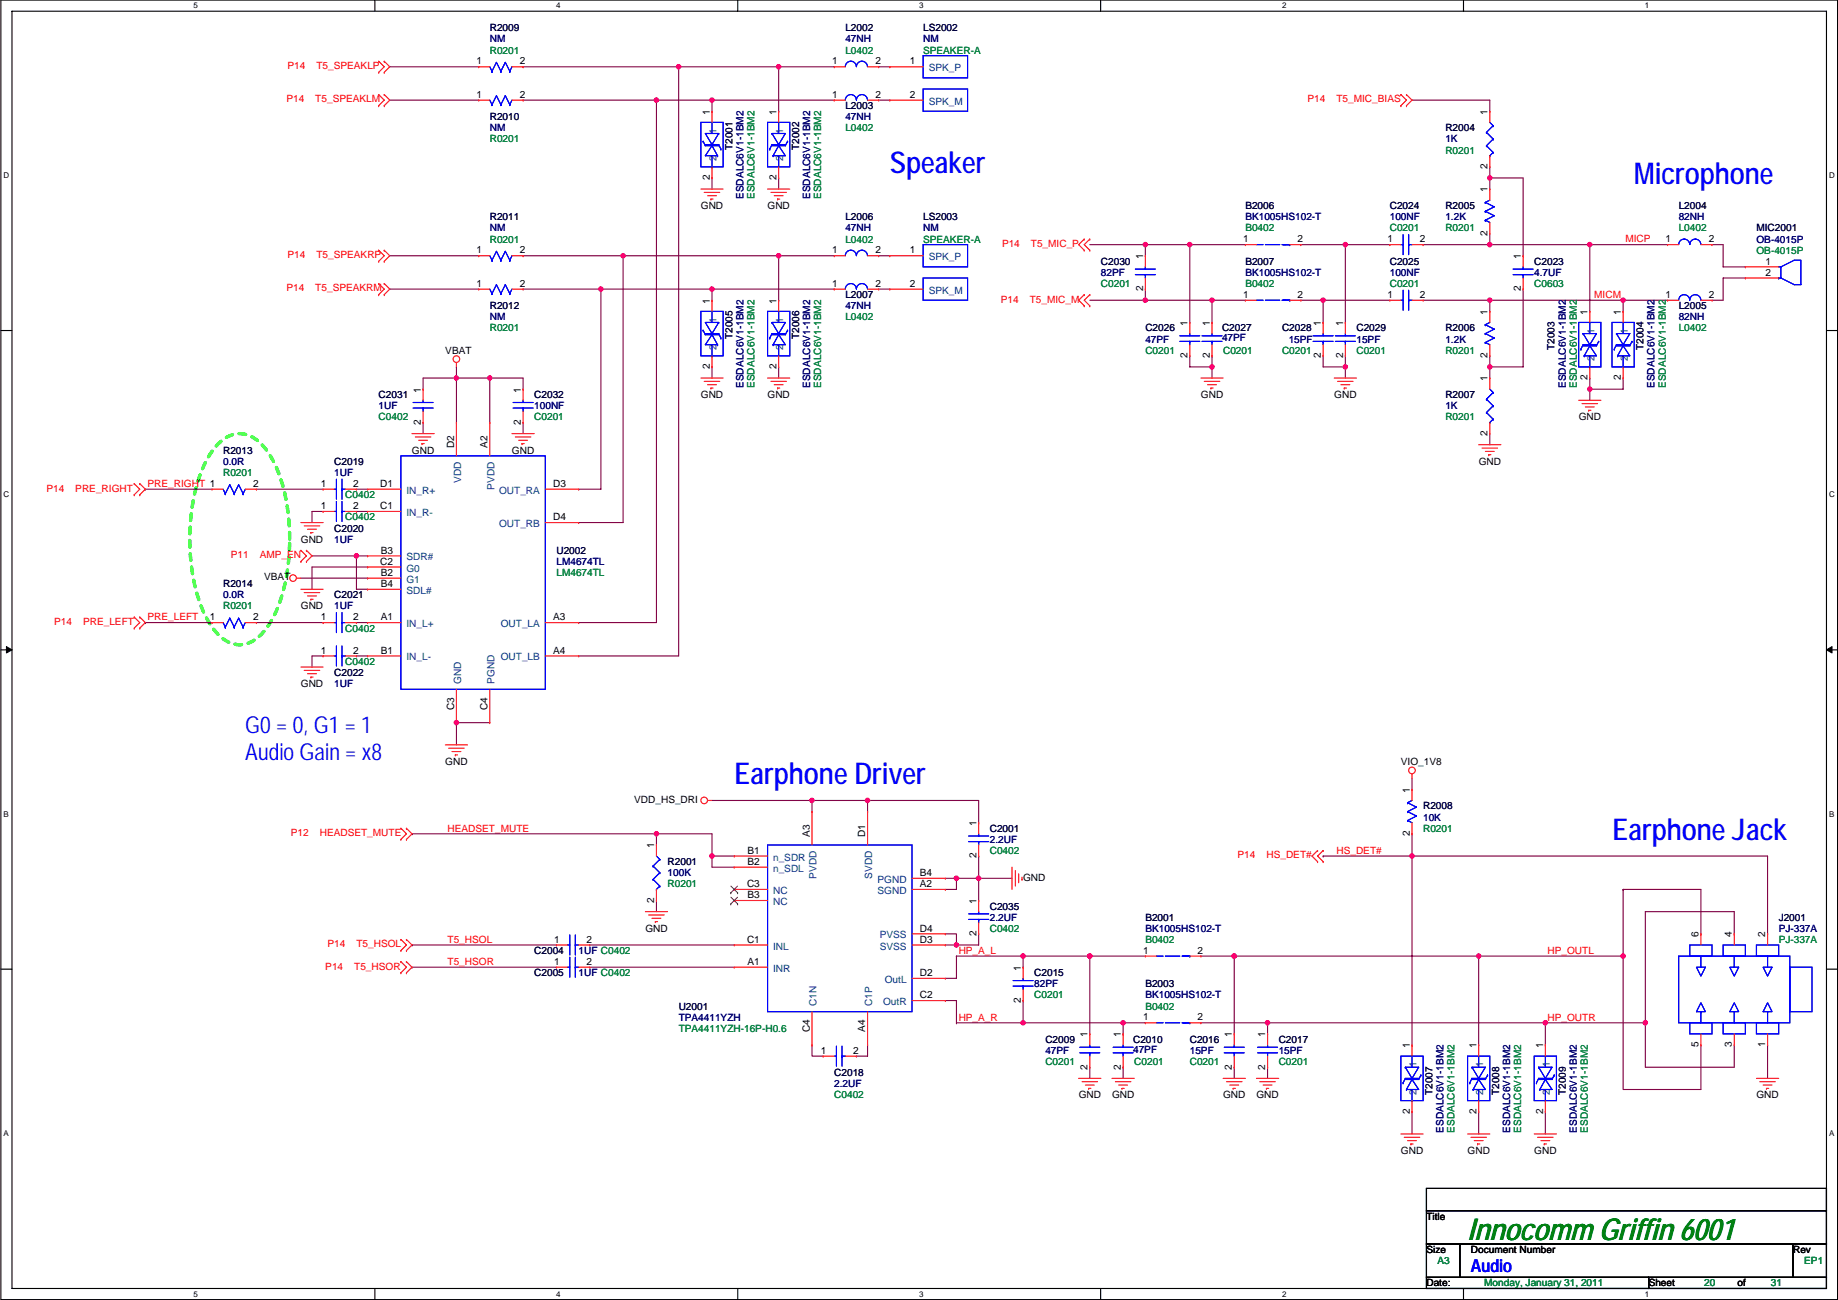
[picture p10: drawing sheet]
<svg xmlns="http://www.w3.org/2000/svg" width="420mm" height="297mm" viewBox="0 0 420 297" stroke-linecap="round" stroke-linejoin="round" font-family="sans-serif">
<defs><g id="words">
<g font-size="6.9" fill="#00f">
<text x="203.4" y="39.4">Speaker</text>
<text x="373.6" y="42">Microphone</text>
<text x="167.8" y="179.1">Earphone Driver</text>
<text x="368.5" y="191.8">Earphone Jack</text>
</g>
<text font-size="6.9" fill="#008000" x="335.5" y="283.3">Innocomm Griffin 6001</text>
<g font-size="5.3" fill="#00f">
<text x="56.1" y="167.5">G0 = 0, G1 = 1</text>
<text x="56.1" y="173.7">Audio Gain = x8</text>
</g>
<text font-size="4.1" fill="#00f" x="336.2" y="290.5">Audio</text>
<g font-size="2.3" fill="#000040">
<text x="112" y="7.2">R2009</text>
<text x="193.2" y="7.2">L2002</text>
<text x="211" y="7.2">LS2002</text>
<text x="112" y="27.5">R2010</text>
<text x="193.2" y="24.9">L2003</text>
<text x="167.4" y="34.3" transform="rotate(-90 167.4 34.3)">T2001</text>
<text x="182.7" y="34.3" transform="rotate(-90 182.7 34.3)">T2002</text>
<text x="330.4" y="30">R2004</text>
<text x="284.7" y="47.8">B2006</text>
<text x="317.7" y="47.8">C2024</text>
<text x="330.4" y="47.8">R2005</text>
<text x="383.7" y="47.8">L2004</text>
<text x="112" y="50.3">R2011</text>
<text x="193.2" y="50.3">L2006</text>
<text x="211" y="50.3">LS2003</text>
<text x="401.5" y="52.9">MIC2001</text>
<text x="251.7" y="60.5">C2030</text>
<text x="284.7" y="60.5">B2007</text>
<text x="317.7" y="60.5">C2025</text>
<text x="350.7" y="60.5">C2023</text>
<text x="112" y="70.7">R2012</text>
<text x="193.2" y="68.1">L2007</text>
<text x="383.7" y="70.7">L2005</text>
<text x="167.4" y="77.5" transform="rotate(-90 167.4 77.5)">T2005</text>
<text x="182.7" y="77.5" transform="rotate(-90 182.7 77.5)">T2006</text>
<text x="261.8" y="75.7">C2026</text>
<text x="279.3" y="75.7">C2027</text>
<text x="293.1" y="75.7">C2028</text>
<text x="310.1" y="75.7">C2029</text>
<text x="330.4" y="75.7">R2006</text>
<text x="355.4" y="80" transform="rotate(-90 355.4 80)">T2003</text>
<text x="375.7" y="80" transform="rotate(-90 375.7 80)">T2004</text>
<text x="86.6" y="91">C2031</text>
<text x="122.1" y="91">C2032</text>
<text x="330.4" y="91">R2007</text>
<text x="51" y="103.7">R2013</text>
<text x="76.4" y="106.2">C2019</text>
<text x="76.4" y="121.5">C2020</text>
<text x="127.2" y="126.5">U2002</text>
<text x="51" y="134.2">R2014</text>
<text x="76.4" y="136.7">C2021</text>
<text x="76.4" y="154.5">C2022</text>
<text x="325.3" y="185">R2008</text>
<text x="226.3" y="190">C2001</text>
<text x="152.6" y="197.7">R2001</text>
<text x="226.3" y="207.8">C2035</text>
<text x="261.8" y="210.4">B2001</text>
<text x="406.6" y="210.4">J2001</text>
<text x="122.1" y="218">C2004</text>
<text x="122.1" y="223.1">C2005</text>
<text x="236.4" y="223.1">C2015</text>
<text x="261.8" y="225.6">B2003</text>
<text x="155.1" y="230.7">U2001</text>
<text x="239" y="238.3">C2009</text>
<text x="259" y="238.3">C2010</text>
<text x="272" y="238.3">C2016</text>
<text x="292.3" y="238.3">C2017</text>
<text x="190.7" y="245.9">C2018</text>
<text x="327.4" y="250.2" transform="rotate(-90 327.4 250.2)">T2007</text>
<text x="342.7" y="250.2" transform="rotate(-90 342.7 250.2)">T2008</text>
<text x="357.9" y="250.2" transform="rotate(-90 357.9 250.2)">T2009</text>
</g>
<g font-size="2.3" fill="#000080">
<text x="112" y="9.7">NM</text>
<text x="193.2" y="9.7">47NH</text>
<text x="211" y="9.7">NM</text>
<text x="193.2" y="27.5">47NH</text>
<text x="112" y="30">NM</text>
<text x="330.4" y="32.6">1K</text>
<text x="170" y="45.5" transform="rotate(-90 170 45.5)">ESDALC6V1-1BM2</text>
<text x="185.2" y="45.5" transform="rotate(-90 185.2 45.5)">ESDALC6V1-1BM2</text>
<text x="112" y="52.9">NM</text>
<text x="193.2" y="52.9">47NH</text>
<text x="211" y="52.9">NM</text>
<text x="284.7" y="50.3">BK1005HS102-T</text>
<text x="317.7" y="50.3">100NF</text>
<text x="330.4" y="50.3">1.2K</text>
<text x="383.7" y="50.3">82NH</text>
<text x="401.5" y="55.4">OB-4015P</text>
<text x="251.7" y="63">82PF</text>
<text x="284.7" y="63">BK1005HS102-T</text>
<text x="317.7" y="63">100NF</text>
<text x="350.7" y="63">4.7UF</text>
<text x="193.2" y="70.7">47NH</text>
<text x="112" y="73.2">NM</text>
<text x="383.7" y="73.2">82NH</text>
<text x="261.8" y="78.3">47PF</text>
<text x="279.3" y="78">47PF</text>
<text x="294.6" y="78.3">15PF</text>
<text x="310.1" y="78.3">15PF</text>
<text x="330.4" y="78.3">1.2K</text>
<text x="170" y="88.7" transform="rotate(-90 170 88.7)">ESDALC6V1-1BM2</text>
<text x="185.2" y="88.7" transform="rotate(-90 185.2 88.7)">ESDALC6V1-1BM2</text>
<text x="357.9" y="88.7" transform="rotate(-90 357.9 88.7)">ESDALC6V1-1BM2</text>
<text x="378.2" y="88.7" transform="rotate(-90 378.2 88.7)">ESDALC6V1-1BM2</text>
<text x="86.6" y="93.5">1UF</text>
<text x="122.1" y="93.5">100NF</text>
<text x="330.4" y="93.5">1K</text>
<text x="51" y="106.2">0.0R</text>
<text x="76.4" y="108.8">1UF</text>
<text x="76.4" y="124">1UF</text>
<text x="127.2" y="129.1">LM4674TL</text>
<text x="51" y="136.7">0.0R</text>
<text x="76.4" y="139.2">1UF</text>
<text x="76.4" y="157">1UF</text>
<text x="325.3" y="187.5">10K</text>
<text x="226.3" y="192.6">2.2UF</text>
<text x="152.6" y="200.2">100K</text>
<text x="226.3" y="210.4">2.2UF</text>
<text x="261.8" y="212.9">BK1005HS102-T</text>
<text x="406.6" y="212.9">PJ-337A</text>
<text x="132.3" y="218">1UF C0402</text>
<text x="132.3" y="223.1">1UF C0402</text>
<text x="236.4" y="225.6">82PF</text>
<text x="155.1" y="233.2">TPA4411YZH</text>
<text x="261.8" y="228.1">BK1005HS102-T</text>
<text x="239" y="240.8">47PF</text>
<text x="259" y="240.6">47PF</text>
<text x="272" y="240.8">15PF</text>
<text x="292.3" y="240.8">15PF</text>
<text x="190.7" y="248.5">2.2UF</text>
<text x="330" y="258.8" transform="rotate(-90 330 258.8)">ESDALC6V1-1BM2</text>
<text x="345.2" y="258.8" transform="rotate(-90 345.2 258.8)">ESDALC6V1-1BM2</text>
<text x="360.5" y="258.8" transform="rotate(-90 360.5 258.8)">ESDALC6V1-1BM2</text>
</g>
<g font-size="2.3" fill="#f00">
<text x="65.7" y="15.8">P14</text>
<text x="72.3" y="15.8">T5_SPEAKLP</text>
<text x="65.5" y="23.4">P14</text>
<text x="72.1" y="23.4">T5_SPEAKLM</text>
<text x="298.9" y="23.4">P14</text>
<text x="305.5" y="23.4">T5_MIC_BIAS</text>
<text x="65.7" y="59">P14</text>
<text x="72.3" y="59">T5_SPEAKRP</text>
<text x="229.1" y="56.4">P14</text>
<text x="235.7" y="56.4">T5_MIC_P</text>
<text x="371.5" y="55.4">MICP</text>
<text x="65.5" y="66.6">P14</text>
<text x="72.1" y="66.6">T5_SPEAKRM</text>
<text x="228.8" y="69.1">P14</text>
<text x="235.4" y="69.1">T5_MIC_M</text>
<text x="364.4" y="68.1">MICM</text>
<text x="10.6" y="112.3">P14</text>
<text x="17.2" y="112.3">PRE_RIGHT</text>
<text x="33.7" y="111.3">PRE_RIGHT 1</text>
<text x="52.8" y="127.6">P11</text>
<text x="59.4" y="127.6">AMP_EN</text>
<text x="12.4" y="142.8">P14</text>
<text x="19" y="142.8">PRE_LEFT</text>
<text x="33.7" y="141.8">PRE_LEFT</text>
<text x="66.5" y="191.1">P12</text>
<text x="73.1" y="191.1">HEADSET_MUTE</text>
<text x="102.3" y="190">HEADSET_MUTE</text>
<text x="282.9" y="196.1">P14</text>
<text x="289.5" y="196.1">HS_DET#</text>
<text x="305.5" y="195.1">HS_DET#</text>
<text x="102.3" y="215.4">T5_HSOL</text>
<text x="74.4" y="221.5">P14</text>
<text x="74.9" y="216.5">P14</text>
<text x="81" y="221.5">T5_HSOR</text>
<text x="81.5" y="216.5">T5_HSOL</text>
<text x="102.3" y="220.5">T5_HSOR</text>
<text x="219.1" y="218">HP_A_L</text>
<text x="353.8" y="218">HP_OUTL</text>
<text x="219.1" y="233.2">HP_A_R</text>
<text x="353.8" y="233.2">HP_OUTR</text>
</g>
<g font-size="2.3">
<text x="108.9" y="14.7">1</text>
<text x="118.8" y="14.7">2</text>
<text x="190.2" y="14.7">1</text>
<text x="200.1" y="14.7">2</text>
<text x="208" y="14.7">1</text>
<text x="108.9" y="22.4">1</text>
<text x="118.8" y="22.4">2</text>
<text x="190.2" y="22.4">1</text>
<text x="200.1" y="22.4">2</text>
<text x="208" y="22.4">2</text>
<text x="162.2" y="26.2" transform="rotate(-90 162.2 26.2)">1</text>
<text x="177.5" y="26.2" transform="rotate(-90 177.5 26.2)">1</text>
<text x="340" y="26.2" transform="rotate(-90 340 26.2)">1</text>
<text x="162.2" y="41.2" transform="rotate(-90 162.2 41.2)">2</text>
<text x="177.5" y="41.2" transform="rotate(-90 177.5 41.2)">2</text>
<text x="340" y="38.7" transform="rotate(-90 340 38.7)">2</text>
<text x="160.2" y="47.8">GND</text>
<text x="175.5" y="47.8">GND</text>
<text x="340" y="44" transform="rotate(-90 340 44)">1</text>
<text x="340" y="53.9" transform="rotate(-90 340 53.9)">2</text>
<text x="108.9" y="57.9">1</text>
<text x="118.8" y="57.9">2</text>
<text x="190.2" y="57.9">1</text>
<text x="200.1" y="57.9">2</text>
<text x="208" y="57.9">1</text>
<text x="261.3" y="59.2" transform="rotate(-90 261.3 59.2)">1</text>
<text x="284.2" y="55.4">1</text>
<text x="296.6" y="55.4">2</text>
<text x="317.2" y="55.4">1</text>
<text x="324.6" y="55.4">2</text>
<text x="347.7" y="59.2" transform="rotate(-90 347.7 59.2)">1</text>
<text x="380.7" y="55.4">1</text>
<text x="390.6" y="55.4">2</text>
<text x="108.9" y="65.5">1</text>
<text x="118.8" y="65.5">2</text>
<text x="190.2" y="65.5">1</text>
<text x="200.1" y="65.5">2</text>
<text x="208" y="65.5">2</text>
<text x="403.6" y="60.5">1</text>
<text x="403.6" y="63">2</text>
<text x="162.2" y="69.4" transform="rotate(-90 162.2 69.4)">1</text>
<text x="177.5" y="69.4" transform="rotate(-90 177.5 69.4)">1</text>
<text x="261.3" y="66.6" transform="rotate(-90 261.3 66.6)">2</text>
<text x="284.2" y="68.1">1</text>
<text x="296.6" y="68.1">2</text>
<text x="317.2" y="68.1">1</text>
<text x="324.6" y="68.1">2</text>
<text x="340" y="71.9" transform="rotate(-90 340 71.9)">1</text>
<text x="347.7" y="66.6" transform="rotate(-90 347.7 66.6)">2</text>
<text x="362.9" y="71.9" transform="rotate(-90 362.9 71.9)">1</text>
<text x="370.5" y="71.9" transform="rotate(-90 370.5 71.9)">1</text>
<text x="380.7" y="68.1">1</text>
<text x="390.6" y="68.1">2</text>
<text x="271.5" y="74.4" transform="rotate(-90 271.5 74.4)">1</text>
<text x="276.5" y="74.4" transform="rotate(-90 276.5 74.4)">1</text>
<text x="301.9" y="74.4" transform="rotate(-90 301.9 74.4)">1</text>
<text x="307" y="74.4" transform="rotate(-90 307 74.4)">1</text>
<text x="101.8" y="80.8">VBAT</text>
<text x="271.5" y="81.8" transform="rotate(-90 271.5 81.8)">2</text>
<text x="276.5" y="81.8" transform="rotate(-90 276.5 81.8)">2</text>
<text x="301.9" y="81.8" transform="rotate(-90 301.9 81.8)">2</text>
<text x="307" y="81.8" transform="rotate(-90 307 81.8)">2</text>
<text x="340" y="81.8" transform="rotate(-90 340 81.8)">2</text>
<text x="96.2" y="89.7" transform="rotate(-90 96.2 89.7)">1</text>
<text x="119.1" y="89.7" transform="rotate(-90 119.1 89.7)">1</text>
<text x="162.2" y="84.4" transform="rotate(-90 162.2 84.4)">2</text>
<text x="177.5" y="84.4" transform="rotate(-90 177.5 84.4)">2</text>
<text x="340" y="87.1" transform="rotate(-90 340 87.1)">1</text>
<text x="362.9" y="86.9" transform="rotate(-90 362.9 86.9)">2</text>
<text x="370.5" y="86.9" transform="rotate(-90 370.5 86.9)">2</text>
<text x="160.2" y="91">GND</text>
<text x="175.5" y="91">GND</text>
<text x="274.5" y="91">GND</text>
<text x="305" y="91">GND</text>
<text x="96.2" y="97.1" transform="rotate(-90 96.2 97.1)">2</text>
<text x="119.1" y="97.1" transform="rotate(-90 119.1 97.1)">2</text>
<text x="340" y="99.6" transform="rotate(-90 340 99.6)">2</text>
<text x="360.9" y="96.1">GND</text>
<text x="94.2" y="103.7">GND</text>
<text x="103.8" y="102.4" transform="rotate(-90 103.8 102.4)">D2</text>
<text x="111.4" y="102.4" transform="rotate(-90 111.4 102.4)">A2</text>
<text x="117" y="103.7">GND</text>
<text x="338" y="106.2">GND</text>
<text x="57.9" y="111.3">2</text>
<text x="73.4" y="111.3">1</text>
<text x="80.7" y="111.3">2</text>
<text x="86.9" y="111.3">D1</text>
<text x="126.4" y="111.3">D3</text>
<text x="73.4" y="116.3">1</text>
<text x="80.7" y="116.3">2</text>
<text x="86.9" y="116.3">C1</text>
<text x="126.4" y="118.9">D4</text>
<text x="68.8" y="124">GND</text>
<text x="86.9" y="129">C2</text>
<text x="87.1" y="126.5">B3</text>
<text x="87.1" y="131.6">B2</text>
<text x="60.4" y="132.6">VBAT</text>
<text x="87.1" y="134.1">B4</text>
<text x="48" y="141.7">1</text>
<text x="57.9" y="141.7">2</text>
<text x="68.8" y="139.2">GND</text>
<text x="73.4" y="141.7">1</text>
<text x="80.7" y="141.7">2</text>
<text x="87.1" y="141.7">A1</text>
<text x="126.4" y="141.7">A3</text>
<text x="73.4" y="149.4">1</text>
<text x="80.7" y="149.4">2</text>
<text x="87.1" y="149.4">B1</text>
<text x="126.4" y="149.4">A4</text>
<text x="68.8" y="157">GND</text>
<text x="103.8" y="162.2" transform="rotate(-90 103.8 162.2)">C3</text>
<text x="111.4" y="162.2" transform="rotate(-90 111.4 162.2)">C4</text>
<text x="101.8" y="174.8">GND</text>
<text x="320.2" y="174.8">VIO_1V8</text>
<text x="145" y="183.4">VDD_HS_DRI</text>
<text x="322.3" y="181.1" transform="rotate(-90 322.3 181.1)">1</text>
<text x="185.1" y="191.3" transform="rotate(-90 185.1 191.3)">A3</text>
<text x="197.8" y="191.3" transform="rotate(-90 197.8 191.3)">D1</text>
<text x="223.2" y="188.7" transform="rotate(-90 223.2 188.7)">1</text>
<text x="322.3" y="191.1" transform="rotate(-90 322.3 191.1)">2</text>
<text x="149.5" y="193.8" transform="rotate(-90 149.5 193.8)">1</text>
<text x="170.9" y="195.1">B1</text>
<text x="170.9" y="197.6">B2</text>
<text x="223.2" y="196.1" transform="rotate(-90 223.2 196.1)">2</text>
<text x="170.8" y="202.7">C3</text>
<text x="210.3" y="200.2">B4</text>
<text x="210.3" y="202.7">A2</text>
<text x="233.9" y="201.2">GND</text>
<text x="149.5" y="206.3" transform="rotate(-90 149.5 206.3)">2</text>
<text x="170.9" y="205.2">B3</text>
<text x="223.2" y="206.5" transform="rotate(-90 223.2 206.5)">1</text>
<text x="126.7" y="215.4">1</text>
<text x="134.1" y="215.4">2</text>
<text x="147.5" y="212.9">GND</text>
<text x="170.8" y="215.4">C1</text>
<text x="210.3" y="215.4">D3</text>
<text x="210.3" y="212.9">D4</text>
<text x="223.2" y="213.9" transform="rotate(-90 223.2 213.9)">2</text>
<text x="388.3" y="214.1" transform="rotate(-90 388.3 214.1)">6</text>
<text x="395.9" y="214.1" transform="rotate(-90 395.9 214.1)">4</text>
<text x="403.5" y="214.1" transform="rotate(-90 403.5 214.1)">2</text>
<text x="126.7" y="220.5">1</text>
<text x="134.1" y="220.5">2</text>
<text x="170.9" y="220.5">A1</text>
<text x="233.4" y="221.8" transform="rotate(-90 233.4 221.8)">1</text>
<text x="261.3" y="217.9">1</text>
<text x="273.8" y="217.9">2</text>
<text x="210.3" y="223">D2</text>
<text x="210.3" y="228.1">C2</text>
<text x="233.4" y="229.2" transform="rotate(-90 233.4 229.2)">2</text>
<text x="261.3" y="233.2">1</text>
<text x="273.8" y="233.2">2</text>
<text x="185.1" y="235.9" transform="rotate(-90 185.1 235.9)">C4</text>
<text x="197.8" y="235.8" transform="rotate(-90 197.8 235.8)">A4</text>
<text x="248.6" y="237" transform="rotate(-90 248.6 237)">1</text>
<text x="256.2" y="237" transform="rotate(-90 256.2 237)">1</text>
<text x="281.6" y="237" transform="rotate(-90 281.6 237)">1</text>
<text x="289.2" y="237" transform="rotate(-90 289.2 237)">1</text>
<text x="322.3" y="239.5" transform="rotate(-90 322.3 239.5)">1</text>
<text x="337.5" y="239.5" transform="rotate(-90 337.5 239.5)">1</text>
<text x="352.7" y="239.5" transform="rotate(-90 352.7 239.5)">1</text>
<text x="388.3" y="239.3" transform="rotate(-90 388.3 239.3)">5</text>
<text x="395.9" y="239.3" transform="rotate(-90 395.9 239.3)">3</text>
<text x="403.5" y="239.3" transform="rotate(-90 403.5 239.3)">1</text>
<text x="187.7" y="240.8">1</text>
<text x="195" y="240.8">2</text>
<text x="248.6" y="244.4" transform="rotate(-90 248.6 244.4)">2</text>
<text x="256.2" y="244.4" transform="rotate(-90 256.2 244.4)">2</text>
<text x="281.6" y="244.4" transform="rotate(-90 281.6 244.4)">2</text>
<text x="289.2" y="244.4" transform="rotate(-90 289.2 244.4)">2</text>
<text x="246.6" y="251">GND</text>
<text x="254.2" y="251">GND</text>
<text x="279.6" y="251">GND</text>
<text x="287.2" y="251">GND</text>
<text x="401.5" y="251">GND</text>
<text x="322.3" y="254.6" transform="rotate(-90 322.3 254.6)">2</text>
<text x="337.5" y="254.6" transform="rotate(-90 337.5 254.6)">2</text>
<text x="352.7" y="254.6" transform="rotate(-90 352.7 254.6)">2</text>
<text x="320.2" y="263.7">GND</text>
<text x="335.5" y="263.7">GND</text>
<text x="350.7" y="263.7">GND</text>
<text x="326.1" y="278.7">Title</text>
<text x="326.1" y="286.3">Size</text>
<text x="336.2" y="286.3">Document Number</text>
<text x="409.9" y="286.3">Rev</text>
<text x="326.1" y="293.9">Date:</text>
<text x="376.9" y="293.9">Sheet</text>
<text x="397.2" y="293.9">of</text>
</g>
<g font-size="2.3" fill="#008040">
<text x="112" y="12.2">R0201</text>
<text x="193.2" y="12.2">L0402</text>
<text x="211" y="12.2">SPEAKER-A</text>
<text x="112" y="32.6">R0201</text>
<text x="193.2" y="30">L0402</text>
<text x="330.4" y="35.1">R0201</text>
<text x="172.5" y="45.5" transform="rotate(-90 172.5 45.5)">ESDALC6V1-1BM2</text>
<text x="187.7" y="45.5" transform="rotate(-90 187.7 45.5)">ESDALC6V1-1BM2</text>
<text x="284.7" y="52.9">B0402</text>
<text x="317.7" y="52.9">C0201</text>
<text x="330.4" y="52.9">R0201</text>
<text x="383.7" y="52.9">L0402</text>
<text x="112" y="55.4">R0201</text>
<text x="193.2" y="55.4">L0402</text>
<text x="211" y="55.4">SPEAKER-A</text>
<text x="401.5" y="58">OB-4015P</text>
<text x="251.7" y="65.6">C0201</text>
<text x="284.7" y="65.6">B0402</text>
<text x="317.7" y="65.6">C0201</text>
<text x="350.7" y="65.6">C0603</text>
<text x="112" y="75.7">R0201</text>
<text x="193.2" y="73.2">L0402</text>
<text x="383.7" y="75.7">L0402</text>
<text x="261.8" y="80.8">C0201</text>
<text x="279.6" y="80.8">C0201</text>
<text x="293.1" y="80.8">C0201</text>
<text x="310.1" y="80.8">C0201</text>
<text x="330.4" y="80.8">R0201</text>
<text x="172.5" y="88.7" transform="rotate(-90 172.5 88.7)">ESDALC6V1-1BM2</text>
<text x="187.7" y="88.7" transform="rotate(-90 187.7 88.7)">ESDALC6V1-1BM2</text>
<text x="360.5" y="88.7" transform="rotate(-90 360.5 88.7)">ESDALC6V1-1BM2</text>
<text x="380.8" y="88.7" transform="rotate(-90 380.8 88.7)">ESDALC6V1-1BM2</text>
<text x="86.6" y="96.1">C0402</text>
<text x="122.1" y="96.1">C0201</text>
<text x="330.4" y="96.1">R0201</text>
<text x="51" y="108.8">R0201</text>
<text x="78.9" y="113.8">C0402</text>
<text x="78.9" y="118.9">C0402</text>
<text x="127.2" y="131.6">LM4674TL</text>
<text x="51" y="139.2">R0201</text>
<text x="78.9" y="144.3">C0402</text>
<text x="78.9" y="151.9">C0402</text>
<text x="325.3" y="190">R0201</text>
<text x="226.3" y="195.1">C0402</text>
<text x="152.6" y="202.7">R0201</text>
<text x="226.3" y="212.9">C0402</text>
<text x="261.8" y="215.4">B0402</text>
<text x="406.6" y="215.4">PJ-337A</text>
<text x="236.4" y="228.1">C0201</text>
<text x="261.8" y="230.7">B0402</text>
<text x="155.1" y="235.8">TPA4411YZH-16P-H0.6</text>
<text x="239" y="243.4">C0201</text>
<text x="259.3" y="243.4">C0201</text>
<text x="272" y="243.4">C0201</text>
<text x="292.3" y="243.4">C0201</text>
<text x="190.7" y="251">C0402</text>
<text x="332.5" y="258.8" transform="rotate(-90 332.5 258.8)">ESDALC6V1-1BM2</text>
<text x="347.8" y="258.8" transform="rotate(-90 347.8 258.8)">ESDALC6V1-1BM2</text>
<text x="363" y="258.8" transform="rotate(-90 363 258.8)">ESDALC6V1-1BM2</text>
<text x="328.6" y="288.8">A3</text>
<text x="339.3" y="293.9">Monday, January 31, 2011</text>
<text x="389.6" y="293.9">20</text>
<text x="404.8" y="293.9">31</text>
<text x="412.4" y="288.8">EP1</text>
</g>
<g font-size="2.3" fill="#004080">
<text x="212.3" y="16.3">SPK_P</text>
<text x="212.3" y="23.9">SPK_M</text>
<text x="163.8" y="30.5" transform="rotate(-90 163.8 30.5)">1</text>
<text x="179.1" y="30.5" transform="rotate(-90 179.1 30.5)">1</text>
<text x="163.8" y="36.9" transform="rotate(-90 163.8 36.9)">2</text>
<text x="179.1" y="36.9" transform="rotate(-90 179.1 36.9)">2</text>
<text x="212.3" y="59.5">SPK_P</text>
<text x="212.3" y="67.1">SPK_M</text>
<text x="163.8" y="73.7" transform="rotate(-90 163.8 73.7)">1</text>
<text x="179.1" y="73.7" transform="rotate(-90 179.1 73.7)">1</text>
<text x="364.5" y="76.2" transform="rotate(-90 364.5 76.2)">1</text>
<text x="372.1" y="76.2" transform="rotate(-90 372.1 76.2)">1</text>
<text x="163.8" y="80" transform="rotate(-90 163.8 80)">2</text>
<text x="179.1" y="80" transform="rotate(-90 179.1 80)">2</text>
<text x="364.5" y="82.6" transform="rotate(-90 364.5 82.6)">2</text>
<text x="372.1" y="82.6" transform="rotate(-90 372.1 82.6)">2</text>
<text x="92.9" y="112.8">IN_R+</text>
<text x="105.4" y="110.3" transform="rotate(-90 105.4 110.3)">VDD</text>
<text x="113" y="111.9" transform="rotate(-90 113 111.9)">PVDD</text>
<text x="114.1" y="112.8">OUT_RA</text>
<text x="92.9" y="117.9">IN_R-</text>
<text x="114.1" y="120.4">OUT_RB</text>
<text x="92.9" y="128.1">SDR#</text>
<text x="92.9" y="130.6">G0</text>
<text x="92.9" y="133.1">G1</text>
<text x="92.9" y="135.7">SDL#</text>
<text x="92.9" y="143.3">IN_L+</text>
<text x="114.5" y="143.3">OUT_LA</text>
<text x="92.9" y="150.9">IN_L-</text>
<text x="114.5" y="150.9">OUT_LB</text>
<text x="105.4" y="156.2" transform="rotate(-90 105.4 156.2)">GND</text>
<text x="113" y="156.2" transform="rotate(-90 113 156.2)">PGND</text>
<text x="176.7" y="196.6">n_SDR</text>
<text x="176.7" y="199.2">n_SDL</text>
<text x="186.7" y="200.8" transform="rotate(-90 186.7 200.8)">PVDD</text>
<text x="199.4" y="200.8" transform="rotate(-90 199.4 200.8)">SVDD</text>
<text x="200.6" y="201.7">PGND</text>
<text x="176.7" y="206.8">NC</text>
<text x="176.7" y="204.3">NC</text>
<text x="200.6" y="204.3">SGND</text>
<text x="201.1" y="214.4">PVSS</text>
<text x="176.7" y="217">INL</text>
<text x="201.1" y="217">SVSS</text>
<text x="176.7" y="222">INR</text>
<text x="202.3" y="224.6">OutL</text>
<text x="186.7" y="229.9" transform="rotate(-90 186.7 229.9)">C1N</text>
<text x="199.4" y="229.9" transform="rotate(-90 199.4 229.9)">C1P</text>
<text x="201.9" y="229.7">OutR</text>
<text x="323.8" y="243.9" transform="rotate(-90 323.8 243.9)">1</text>
<text x="339.1" y="243.9" transform="rotate(-90 339.1 243.9)">1</text>
<text x="354.3" y="243.9" transform="rotate(-90 354.3 243.9)">1</text>
<text x="323.8" y="250.2" transform="rotate(-90 323.8 250.2)">2</text>
<text x="339.1" y="250.2" transform="rotate(-90 339.1 250.2)">2</text>
<text x="354.3" y="250.2" transform="rotate(-90 354.3 250.2)">2</text>
</g>
<g font-size="1.8">
<text x="44.2" y="1.9">5</text>
<text x="127.2" y="1.9">4</text>
<text x="210.1" y="1.9">3</text>
<text x="293.1" y="1.9">2</text>
<text x="376" y="1.9">1</text>
<text x=".8" y="40.7">D</text>
<text x="418.2" y="40.7">D</text>
<text x=".8" y="113.6">C</text>
<text x="418.2" y="113.6">C</text>
<text x=".8" y="186.6">B</text>
<text x="418.2" y="186.6">B</text>
<text x=".8" y="259.5">A</text>
<text x="418.2" y="259.5">A</text>
<text x="44.2" y="296.3">5</text>
<text x="127.2" y="296.3">4</text>
<text x="210.1" y="296.3">3</text>
<text x="293.1" y="296.3">2</text>
<text x="376" y="296.3">1</text>
</g>
</g></defs>
<path d="M.2 0h419.9v296.9h-419.9zM2.7 2.6h414.8v291.8h-414.8z" fill="none" stroke="#000" stroke-width=".25"/>
<g fill="#fff">
<path d="M44.2 .3h1v2h-1z"/>
<path d="M44.2 294.7h1v2h-1z"/>
</g>
<path d="M85.7 0v2.6M85.7 294.4v2.5" fill="none" stroke="#000" stroke-width=".25"/>
<g fill="#fff">
<path d="M127.2 .3h1v2h-1z"/>
<path d="M127.2 294.7h1v2h-1z"/>
</g>
<path d="M168.6 0v2.6M168.6 294.4v2.5" fill="none" stroke="#000" stroke-width=".25"/>
<g fill="#fff">
<path d="M210.1 .3h1v2h-1z"/>
<path d="M210.1 294.7h1v2h-1z"/>
</g>
<path d="M251.6 0v2.6M251.6 294.4v2.5" fill="none" stroke="#000" stroke-width=".25"/>
<g fill="#fff">
<path d="M293.1 .3h1v2h-1z"/>
<path d="M293.1 294.7h1v2h-1z"/>
</g>
<path d="M334.5 0v2.6M334.5 294.4v2.5" fill="none" stroke="#000" stroke-width=".25"/>
<g fill="#fff">
<path d="M376 .3h1v2h-1z"/>
<path d="M376 294.7h1v2h-1z"/>
<path d="M.8 39h1.3v2.1h-1.3z"/>
<path d="M418.2 39h1.2v2.1h-1.2z"/>
<path d="M.8 112h1.3v2h-1.3z"/>
<path d="M418.2 112h1.2v2h-1.2z"/>
</g>
<path d="M.2 75.5h2.5M417.5 75.5h2.6" fill="none" stroke="#000" stroke-width=".25"/>
<g fill="#fff">
<path d="M.8 185h1.2v2h-1.2z"/>
<path d="M418.2 185h1.2v2h-1.2z"/>
</g>
<path d="M.2 148.5h2.5M417.5 148.5h2.6" fill="none" stroke="#000" stroke-width=".25"/>
<path d="M1.5 147.7l1.2 .8-1.2 .7zM417.5 148.5l1.3-.8v1.5z" fill="#000" stroke="#000" stroke-width=".23"/>
<g fill="#fff">
<path d="M.8 257.9h1.2v2h-1.2z"/>
<path d="M418.2 257.9h1.2v2h-1.2z"/>
</g>
<path d="M.2 221.4h2.5M417.5 221.4h2.6M326.1 271.5h91.4v5.1h-91.4zM326.1 276.6h91.4v7.6h-91.4zM326.1 284.2h7.6v7.7h-7.6zM326.1 291.9h50.8v2.5h-50.8zM333.7 284.2h76.2v7.7h-76.2zM376.9 291.9h40.6v2.5h-40.6zM409.9 284.2h7.6v7.7h-7.6z" fill="none" stroke="#000" stroke-width=".25"/>
<path d="M49.6 101.7a6.4 6.4 0 0 1 10.3 0 25.9 25.9 0 0 1 5.5 12.6 46 46 0 0 1-2.2 25.2 13.8 13.8 0 0 1-6.2 7.4 6.3 6.3 0 0 1-7.4-2.2 26 26 0 0 1-5.4-12.6 46.1 46.1 0 0 1 2.2-25.2 18.4 18.4 0 0 1 3.2-5.2z" fill="none" stroke="#0f0" stroke-width=".76" stroke-dasharray="1.5 1.5"/>
<g fill="none" stroke="#800040" stroke-width=".25">
<path d="M89.1 15.3h20.3M119.6 15.3h35.5M155.1 15.3h22.9M155.1 15.3v134.6h-22.8M155.1 15.3h.1M178 15.3h.1M178 15.3v10.1M178 15.3h12.7M200.9 15.3h2.5M89.1 22.9h20.3M119.6 22.9h30.5M150.1 22.9h12.7"/>
<path d="M150.1 22.9v119.4h-17.8M150.1 22.9h.1M162.8 22.9h.1M162.8 22.9v2.5M162.8 22.9h27.9M200.9 22.9h2.5M322.8 22.9h17.8v2.5M340.6 38.1v2.6M89.1 58.4h20.3M119.6 58.4h22.8v61h-10.1M142.4 58.4h.1M142.4 58.4h48.3"/>
<path d="M162.8 40.7v2.5M178 40.7v2.5M178 58.4h.1M178 58.4v10.2M200.9 58.4h2.5M249.1 55.9h12.7v2.5M261.8 55.9h10.2M272 55.9h.1M272 55.9v17.8M272 55.9h12.7M297.4 55.9h10.1M307.5 55.9h10.2"/>
<path d="M307.5 55.9h.1M307.5 55.9v17.8M325.3 55.9h15.3M340.6 55.9h.1M340.6 40.7h.1M340.6 40.7h7.6v17.7M340.6 40.7v2.5M340.6 53.4v2.5M340.6 55.9h40.6M363.4 55.9v15.2M363.4 55.9h.1M391.4 55.9h2.5v5.1h5.1"/>
<path d="M89.1 66.1h20.3M119.6 66.1h17.8v45.7h-5.1M137.4 66.1h.1M137.4 66.1h53.3M162.8 66.1h.1M162.8 66.1v2.5M200.9 66.1h2.5M249.1 68.6h12.7M261.8 68.6h.1M261.8 66.1v2.5M261.8 68.6h15.3M277.1 68.6v5.1"/>
<path d="M277.1 68.6h7.6M297.4 68.6h5.1M302.5 68.6h.1M302.5 68.6v5.1M302.5 68.6h15.2M325.3 68.6h15.3M340.6 68.6v2.5M340.6 68.6h30.4M348.2 66.1v17.7h-7.6M371 68.6v2.5M371 68.6h.1M371 68.6h10.2"/>
<path d="M399 63.5h-5.1v5.1h-2.5M96.7 96.5v2.6M104.3 86.4h-7.6v2.5M104.3 83.8h.1M104.3 86.4v10.1M104.3 86.4h7.7M104.3 83.8v2.6M112 86.4h.1M112 86.4h7.6v2.5M112 86.4v10.1M119.6 96.5v2.6M162.8 83.8v2.6"/>
<path d="M178 83.8v2.6M272 81.3v2.5h5.1M277.1 81.3h.1M277.1 83.8v2.6M277.1 81.3v2.5M302.5 81.3v2.5h5M307.5 83.8h.1M307.5 81.3v2.5M307.5 83.8v2.6M340.6 81.3v2.5M340.6 83.8h.1M340.6 83.8v2.6"/>
<path d="M340.6 99.1v2.5M363.4 86.4v2.5M363.4 88.9h.1M363.4 88.9v2.6M371 86.4v2.5h-7.6M33.2 111.8h.1M33.2 111.8h15.3M58.6 111.8h15.3M73.9 116.9h-2.6v2.5M81.5 111.8h2.5M81.5 116.9h2.5M68.8 132.1h15.2"/>
<path d="M71.3 127h10.2M81.5 127h.1M81.5 127v7.6h2.5M81.5 127h2.5M84 129.6h-12.7v5M33.2 142.3h.1M33.2 142.3h15.3M58.6 142.3h15.3M73.9 149.9h-2.6v2.5M81.5 142.3h2.5M81.5 149.9h2.5M104.3 165.1h.1"/>
<path d="M104.3 165.1v5.1M104.3 165.1h7.7M322.8 177.8v2.6M94.2 190.5h.1M94.2 190.5h68.6v5.1M150.1 190.5v2.6M150.1 190.5h.1M162.8 195.6h.1M162.8 182.9h22.8M162.8 195.6v2.5h5M162.8 195.6h5M185.6 182.9h38.1v5.1"/>
<path d="M185.6 182.9h.1M185.6 182.9v2.5M198.3 182.9h.1M198.3 182.9v2.5M223.7 195.6v5.1M302.5 195.6h101.6v17.8M302.5 195.6h.1M322.8 195.6h.1M322.8 190.5v5.1M322.8 195.6v43.2M94.2 215.9h.1M94.2 215.9h33"/>
<path d="M134.8 215.9h33M150.1 205.8v2.5M216.1 213.4h2.5v2.5M216.1 215.9h2.5M216.1 200.7h2.5M218.6 215.9h.1M218.6 200.7v2.5h-2.5M218.6 200.7h.1M218.6 218.5h.1M218.6 218.5v5h-2.5M218.6 218.5h43.2M218.6 200.7h5.1"/>
<path d="M223.7 200.7h7.6M223.7 213.4v2.5h-5.1M223.7 200.7h.1M223.7 200.7v5.1M233.9 218.5v2.5M233.9 218.5h.1M249.1 218.5h.1M249.1 218.5v17.7M274.5 218.5h7.6M282.1 218.5h.1M282.1 218.5h88.9M282.1 218.5v17.7"/>
<path d="M338 218.5v20.3M371 203.2h17.8v10.2M371 218.5v30.4h17.8v-10.1M371 218.5h.1M371 203.2h.1M371 203.2v15.3M396.4 213.4v-5.1h-20.3v25.4h-22.8M94.2 221h.1M94.2 221h33M134.8 221h33M185.6 238.8v2.5h2.6M198.3 238.8v2.5h-2.5"/>
<path d="M216.1 228.6h2.5v5.1M218.6 233.7h.1M218.6 233.7h43.2M233.9 233.7h.1M233.9 228.6v5.1M256.7 233.7h.1M256.7 233.7v2.5M274.5 233.7h15.3M289.8 233.7h.1M289.8 233.7v2.5M289.8 233.7h63.5M353.3 233.7v5.1"/>
<path d="M376.1 233.7v10.2h20.3v-5.1M376.1 233.7h.1M404.1 238.8v7.6M249.1 243.9v2.5M256.7 243.9v2.5M282.1 243.9v2.5M289.8 243.9v2.5M322.8 254v5.1M338 254v5.1M353.3 254v5.1"/>
</g>
<g fill="#f0f" stroke="#f0f" stroke-width=".25">
<circle cx="363.4" cy="55.9" r=".5"/>
<circle cx="340.5" cy="55.9" r=".5"/>
<circle cx="261.8" cy="55.9" r=".5"/>
<circle cx="272" cy="55.9" r=".5"/>
<circle cx="302.4" cy="68.6" r=".5"/>
<circle cx="307.5" cy="55.9" r=".5"/>
<circle cx="307.5" cy="83.8" r=".5"/>
<circle cx="277" cy="68.6" r=".5"/>
<circle cx="261.8" cy="68.6" r=".5"/>
<circle cx="277" cy="83.8" r=".5"/>
<circle cx="340.5" cy="40.6" r=".5"/>
<circle cx="340.5" cy="83.8" r=".5"/>
<circle cx="363.4" cy="88.9" r=".5"/>
<circle cx="340.5" cy="68.6" r=".5"/>
<circle cx="371" cy="68.6" r=".5"/>
<circle cx="178" cy="15.2" r=".5"/>
<circle cx="162.7" cy="22.9" r=".5"/>
<circle cx="178" cy="58.4" r=".5"/>
<circle cx="162.7" cy="66" r=".5"/>
<circle cx="142.4" cy="58.4" r=".5"/>
<circle cx="137.3" cy="66" r=".5"/>
<circle cx="104.3" cy="165.1" r=".5"/>
<circle cx="81.5" cy="127" r=".5"/>
<circle cx="111.9" cy="86.4" r=".5"/>
<circle cx="104.3" cy="86.4" r=".5"/>
<circle cx="155.1" cy="15.2" r=".5"/>
<circle cx="150" cy="22.9" r=".5"/>
<circle cx="371" cy="218.4" r=".5"/>
<circle cx="322.8" cy="195.6" r=".5"/>
<circle cx="376.1" cy="233.7" r=".5"/>
<circle cx="338" cy="218.4" r=".5"/>
<circle cx="282.1" cy="218.4" r=".5"/>
<circle cx="353.2" cy="233.7" r=".5"/>
<circle cx="289.7" cy="233.7" r=".5"/>
<circle cx="249.1" cy="218.4" r=".5"/>
<circle cx="162.7" cy="195.6" r=".5"/>
<circle cx="256.7" cy="233.7" r=".5"/>
<circle cx="233.9" cy="233.7" r=".5"/>
<circle cx="218.6" cy="215.9" r=".5"/>
<circle cx="198.3" cy="182.9" r=".5"/>
<circle cx="223.7" cy="200.7" r=".5"/>
<circle cx="150" cy="190.5" r=".5"/>
<circle cx="218.6" cy="200.7" r=".5"/>
<circle cx="185.6" cy="182.9" r=".5"/>
<circle cx="233.9" cy="218.4" r=".5"/>
</g>
<g fill="none" stroke="#f00" stroke-width=".25">
<path d="M86.6 16.5h.1M86.6 14h.1M86.6 14l1.2 1.3-1.2 1.2M87.8 14h.1M87.8 16.5h.1M87.8 14l1.3 1.3-1.3 1.2M109.4 15.3h.1M109.4 15.3h2.6M117 15.3h2.6M119.6 15.3h.1M190.7 15.3h.1M190.7 15.3h2.5"/>
<path d="M198.3 15.3h2.6M200.9 15.3h.1M203.4 15.3h.1M203.4 15.3h7.6M86.6 24.2h.1M86.6 21.6h.1M86.6 21.6l1.2 1.3-1.2 1.3M87.8 21.6h.1M87.8 24.2h.1M87.8 21.6l1.3 1.3-1.3 1.3M109.4 22.9h.1M109.4 22.9h2.6"/>
<path d="M117 22.9h2.6M119.6 22.9h.1M162.8 25.4h.1M162.8 25.4v2.6M162.8 38.1v2.6M178 25.4h.1M178 25.4v2.6M178 38.1v2.6M190.7 22.9h.1M190.7 22.9h2.5M198.3 22.9h2.6M200.9 22.9h.1"/>
<path d="M203.4 22.9h.1M203.4 22.9h7.6M320.2 24.2h.1M320.2 21.6h.1M320.2 21.6l1.3 1.3-1.3 1.3M321.5 21.6h.1M321.5 24.2h.1M321.5 21.6l1.3 1.3-1.3 1.3M340.6 25.4h.1M340.6 38.1h.1M340.6 25.4v2.6M340.6 35.6v2.5"/>
<path d="M86.6 59.7h.1M86.6 57.2h.1M86.6 57.2l1.2 1.2-1.2 1.3M87.8 57.2h.1M87.8 59.7h.1M87.8 57.2l1.3 1.2-1.3 1.3M109.4 58.4h.1M109.4 58.4h2.6M117 58.4h2.6M119.6 58.4h.1M160.2 43.2h5.1M161 44h3.5"/>
<path d="M161.7 44.7h2.1M162.5 45.5h.1M162.5 45.5h.5M162.8 40.7h.1M175.5 43.2h5M176.2 44h3.6M177 44.7h2M177.7 45.5h.1M177.7 45.5h.6M178 40.7h.1M190.7 58.4h.1M190.7 58.4h2.5"/>
<path d="M198.3 58.4h2.6M200.9 58.4h.1M203.4 58.4h.1M203.4 58.4h7.6M247.9 54.6h.1M247.9 57.2h.1M247.9 54.6l-1.3 1.3 1.3 1.3M249.1 54.6h.1M249.1 57.2h.1M249.1 54.6l-1.2 1.3 1.2 1.3M261.8 58.4h.1M261.8 58.4v2.6"/>
<path d="M284.7 55.9h.1M284.7 55.9h2.5M294.8 55.9h2.6M297.4 55.9h.1M317.7 55.9h.1M317.7 55.9h2.5M322.8 55.9h2.5M325.3 55.9h.1M340.6 43.2h.1M340.6 53.4h.1M340.6 43.2v2.5M340.6 50.8v2.6"/>
<path d="M348.2 58.4h.1M348.2 58.4v2.6M381.2 55.9h.1M381.2 55.9h2.5M388.8 55.9h2.6M391.4 55.9h.1M86.6 67.3h.1M86.6 64.8h.1M86.6 64.8l1.2 1.3-1.2 1.2M87.8 64.8h.1M87.8 67.3h.1M87.8 64.8l1.3 1.3-1.3 1.2"/>
<path d="M109.4 66.1h.1M109.4 66.1h2.6M117 66.1h2.6M119.6 66.1h.1M162.8 68.6h.1M162.8 68.6v2.5M178 68.6h.1M178 68.6v2.5M190.7 66.1h.1M190.7 66.1h2.5M198.3 66.1h2.6M200.9 66.1h.1"/>
<path d="M203.4 66.1h.1M203.4 66.1h7.6M247.9 67.3h.1M247.9 69.9h.1M247.9 67.3l-1.3 1.3 1.3 1.3M249.1 67.3h.1M249.1 69.9h.1M249.1 67.3l-1.2 1.3 1.2 1.3M261.8 66.1h.1M261.8 63.5v2.6M272 73.7h.1M272 73.7v2.5"/>
<path d="M272 78.8v2.5M277.1 73.7h.1M277.1 73.7v2.5M277.1 78.8v2.5M284.7 68.6h.1M284.7 68.6h2.5M294.8 68.6h2.6M297.4 68.6h.1M302.5 73.7h.1M302.5 73.7v2.5M302.5 78.8v2.5M307.5 73.7h.1"/>
<path d="M307.5 73.7v2.5M307.5 78.8v2.5M317.7 68.6h.1M317.7 68.6h2.5M322.8 68.6h2.5M325.3 68.6h.1M340.6 71.1h.1M340.6 71.1v2.6M340.6 78.8v2.5M348.2 66.1h.1M348.2 63.5v2.6M363.4 71.1h.1"/>
<path d="M363.4 71.1v2.6M371 71.1h.1M371 71.1v2.6M381.2 68.6h.1M381.2 68.6h2.5M388.8 68.6h2.6M391.4 68.6h.1M399 61h.1M399 63.5h.1M399 61h7.6M399 63.5h7.6M94.2 99.1h5.1"/>
<path d="M94.9 99.8h3.6M96.7 88.9h.1M96.7 96.5h.1M96.7 88.9v2.6M96.7 94v2.5M104.3 82.8v1M104.3 96.5h.1M104.3 96.5v7.7M112 96.5h.1M112 96.5v7.7M117 99.1h5.1M117.8 99.8h3.6"/>
<path d="M119.6 88.9h.1M119.6 96.5h.1M119.6 88.9v2.6M119.6 94v2.5M160.2 86.4h5.1M161 87.1h3.5M161.7 87.9h2.1M162.5 88.7h.1M162.5 88.7h.5M162.8 83.8h.1M162.8 81.3v2.5M175.5 86.4h5"/>
<path d="M176.2 87.1h3.6M177 87.9h2M177.7 88.7h.1M177.7 88.7h.6M178 83.8h.1M178 81.3v2.5M272 81.3h.1M274.5 86.4h5.1M275.3 87.1h3.5M276 87.9h2.1M276.8 88.7h.1M276.8 88.7h.5"/>
<path d="M277.1 81.3h.1M302.5 81.3h.1M305 86.4h5.1M305.8 87.1h3.5M306.5 87.9h2.1M307.3 88.7h.1M307.3 88.7h.5M307.5 81.3h.1M340.6 86.4h.1M340.6 99.1h.1M340.6 81.3h.1M340.6 86.4v2.5"/>
<path d="M340.6 96.5v2.6M360.9 91.5h5.1M361.6 92.2h3.6M362.4 93h2M363.2 93.7h.1M363.2 93.7h.5M363.4 86.4h.1M363.4 83.8v2.6M371 86.4h.1M371 83.8v2.6M30.7 110.5h.1M30.7 113.1h.1"/>
<path d="M30.7 110.5l1.3 1.3-1.3 1.3M32 113.1h.1M32 110.5h.1M32 110.5l1.2 1.3-1.2 1.3M48.5 111.8h.1M48.5 111.8h2.5M56.1 111.8h2.5M58.6 111.8h.1M68.8 119.4h5.1M73.9 116.9h.1M73.9 111.8h.1M73.9 111.8h2.5"/>
<path d="M73.9 116.9h2.5M78.9 111.8h2.6M78.9 116.9h2.6M81.5 116.9h.1M81.5 111.8h.1M84 111.8h.1M84 116.9h.1M84 111.8h7.6M84 116.9h7.6M95.7 100.6h2M96.5 101.4h.1M96.5 101.4h.5"/>
<path d="M118.6 100.6h2M119.3 101.4h.1M119.3 101.4h.5M124.7 111.8h7.6M124.7 119.4h7.6M132.3 111.8h.1M132.3 119.4h.1M338 101.6h5.1M338.8 102.4h3.5M339.5 103.1h2.1M340.3 103.9h.1M340.3 103.9h.5"/>
<path d="M67.8 132.1h1M68.8 134.6h5.1M68.8 125.8h.1M68.8 128.3h.1M68.8 125.8l1.3 1.2-1.3 1.3M69.5 120.2h3.6M69.5 135.4h3.6M70.1 128.3h.1M70.1 125.8h.1M70.1 125.8l1.2 1.2-1.2 1.3M70.3 120.9h2M70.3 136.2h2"/>
<path d="M71.1 121.7h.1M71.1 136.9h.1M71.1 121.7h.5M71.1 136.9h.5M84 127h.1M84 129.6h.1M84 132.1h.1M84 134.6h.1M84 127h7.6M84 129.6h7.6M84 132.1h7.6M84 134.6h7.6"/>
<path d="M30.7 141h.1M30.7 143.5h.1M30.7 141l1.3 1.3-1.3 1.2M32 143.5h.1M32 141h.1M32 141l1.2 1.3-1.2 1.2M48.5 142.3h.1M48.5 142.3h2.5M56.1 142.3h2.5M58.6 142.3h.1M68.8 152.4h5.1M69.5 153.2h3.6"/>
<path d="M70.3 153.9h2M71.1 154.7h.1M71.1 154.7h.5M73.9 142.3h.1M73.9 149.9h.1M73.9 142.3h2.5M73.9 149.9h2.5M78.9 142.3h2.6M78.9 149.9h2.6M81.5 142.3h.1M81.5 149.9h.1M84 142.3h.1"/>
<path d="M84 149.9h.1M84 142.3h7.6M84 149.9h7.6M104.3 157.5v7.6M112 157.5v7.6M124.7 142.3h7.6M124.7 149.9h7.6M132.3 142.3h.1M132.3 149.9h.1M101.8 170.2h5.1M102.6 171h3.5M103.3 171.7h2.1"/>
<path d="M104.1 172.5h.1M104.1 172.5h.5M104.3 165.1h.1M112 165.1h.1M322.8 176.8v1M91.6 191.8h.1M91.6 189.3h.1M91.6 189.3l1.3 1.2-1.3 1.3M92.9 189.3h.1M92.9 191.8h.1M92.9 189.3l1.3 1.2-1.3 1.3M150.1 193.1h.1"/>
<path d="M150.1 193.1v2.5M161.7 182.9h1.1M167.8 195.6h.1M167.8 198.1h.1M167.8 195.6h7.7M167.8 198.1h7.7M185.6 185.4h.1M185.6 185.4v7.7M198.3 185.4h.1M198.3 185.4v7.7M223.7 188h.1M223.7 195.6h.1"/>
<path d="M223.7 188v2.5M223.7 193.1v2.5M231.3 198.1v5.1M232.1 198.9v3.6M232.9 199.7v2M301.2 194.3h.1M301.2 196.9h.1M301.2 194.3l-1.3 1.3 1.3 1.3M302.5 194.3h.1M302.5 196.9h.1M302.5 194.3l-1.3 1.3 1.3 1.3M322.8 180.4h.1"/>
<path d="M322.8 190.5h.1M322.8 180.4v2.5M322.8 188v2.5M91.6 219.7h.1M91.6 217.2h.1M91.6 214.7h.1M91.6 219.7l1.3 1.3-1.3 1.3M91.6 214.7l1.3 1.2-1.3 1.3M92.9 219.7h.1M92.9 214.7h.1M92.9 217.2h.1M92.9 219.7l1.3 1.3-1.3 1.3"/>
<path d="M92.9 214.7l1.3 1.2-1.3 1.3M127.2 215.9h.1M127.2 215.9h2.5M132.3 215.9h2.5M134.8 215.9h.1M147.5 208.3h5.1M148.3 209.1h3.5M149 209.8h2.1M149.8 210.6h.1M149.8 210.6h.5M150.1 205.8h.1M150.1 203.2v2.6"/>
<path d="M167.8 205.8h.1M167.8 215.9h.1M167.8 203.2h.1M167.8 203.2h7.7M167.8 205.8h7.7M167.8 215.9h7.7M208.5 200.7h7.6M208.5 203.2h7.6M208.5 215.9h7.6M208.5 213.4h7.6M216.1 200.7h.1M216.1 203.2h.1"/>
<path d="M216.1 215.9h.1M216.1 213.4h.1M223.7 205.8h.1M223.7 213.4h.1M223.7 205.8v2.5M223.7 210.8v2.6M233.6 200.9h.1M233.6 200.4v.5M261.8 218.5h.1M261.8 218.5h2.6M272 218.5h2.5M274.5 218.5h.1"/>
<path d="M388.8 213.4h.1M388.8 213.4v2.5M396.4 213.4h.1M396.4 213.4v2.5M404.1 213.4h.1M404.1 213.4v2.5M91.6 222.3h.1M92.9 222.3h.1M127.2 221h.1M127.2 221h2.5M132.3 221h2.5M134.8 221h.1"/>
<path d="M167.8 221h.1M167.8 221h7.7M185.6 238.8h.1M185.6 231.2v7.6M198.3 238.8h.1M198.3 231.2v7.6M208.5 228.6h7.6M208.5 223.5h7.6M216.1 228.6h.1M216.1 223.5h.1M233.9 221h.1M233.9 228.6h.1"/>
<path d="M233.9 221v2.5M233.9 226.1v2.5M249.1 236.2h.1M249.1 236.2v2.6M256.7 236.2h.1M256.7 236.2v2.6M261.8 233.7h.1M261.8 233.7h2.6M272 233.7h2.5M274.5 233.7h.1M282.1 236.2h.1M282.1 236.2v2.6"/>
<path d="M289.8 236.2h.1M289.8 236.2v2.6M322.8 238.8h.1M322.8 238.8v2.5M338 238.8h.1M338 238.8v2.5M353.3 238.8h.1M353.3 238.8v2.5M388.8 238.8h.1M388.8 236.2v2.6M396.4 238.8h.1M396.4 236.2v2.6"/>
<path d="M404.1 238.8h.1M404.1 236.2v2.6M188.2 241.3h.1M188.2 241.3h2.5M193.2 241.3h2.6M195.8 241.3h.1M246.6 246.4h5.1M247.3 247.2h3.6M248.1 247.9h2M248.9 248.7h.1M248.9 248.7h.5M249.1 243.9h.1"/>
<path d="M249.1 241.3v2.6M254.2 246.4h5.1M255 247.2h3.5M255.7 247.9h2.1M256.5 248.7h.1M256.5 248.7h.5M256.7 243.9h.1M256.7 241.3v2.6M279.6 246.4h5.1M280.4 247.2h3.5M281.1 247.9h2.1M281.9 248.7h.1"/>
<path d="M281.9 248.7h.5M282.1 243.9h.1M282.1 241.3v2.6M287.2 246.4h5.1M288 247.2h3.5M288.7 247.9h2.1M289.5 248.7h.1M289.5 248.7h.5M289.8 243.9h.1M289.8 241.3v2.6M320.2 259.1h5.1M321 259.9h3.6"/>
<path d="M322.8 254h.1M322.8 251.5v2.5M335.5 259.1h5.1M336.2 259.9h3.6M338 254h.1M338 251.5v2.5M350.7 259.1h5.1M351.5 259.9h3.5M353.3 254h.1M353.3 251.5v2.5M401.5 246.4h5.1M402.3 247.2h3.5"/>
<path d="M403 247.9h2.1M403.8 248.7h.1M403.8 248.7h.5M321.8 260.6h2M322.5 261.4h.1M322.5 261.4h.5M337 260.6h2M337.8 261.4h.1M337.8 261.4h.5M352.2 260.6h2.1M353 261.4h.1M353 261.4h.5"/>
<circle cx="104.3" cy="82" r=".76"/>
<circle cx="67" cy="132.1" r=".76"/>
<circle cx="322.8" cy="176" r=".76"/>
<circle cx="161" cy="182.9" r=".76"/>
</g>
<g fill="none" stroke="#00f" stroke-width=".25">
<path d="M112 15.3l.5 1M112.5 16.3h.1M112.5 16.3l1-2.1 1 2.1M114.5 16.3h.1M114.5 16.3l1-2.1 1 2.1M116.5 16.3h.1M117 15.3l-.5 1M193.2 15.2a1.26 1.26 0 0 1 1.3-1.2 1.26 1.26 0 0 1 1.3 1.2M195.8 15.2a1.26 1.26 0 0 1 1.2-1.2 1.26 1.26 0 0 1 1.3 1.2M211 12.7h10.2v5.1h-10.2zM112 22.9l.5 1M112.5 23.9h.1"/>
<path d="M112.5 23.9l1-2 1 2M114.5 23.9h.1M114.5 23.9l1-2 1 2M116.5 23.9h.1M117 22.9l-.5 1M160.2 28h5.1v10.1h-5.1zM160.7 32.3h.1M160.7 32.3l.5 1M161.2 33h3.1v.3h-3.1zM162.8 33h.1M162.8 33.3l1.2 2.3h-2.8zM162.8 28v2.5"/>
<path d="M162.8 38.1h.1M162.8 35.6v2.5M164 35.6h.1M164.3 30.5h-3.1l1.6 2.5M164.3 30.5h.1M164.3 30.5l-1.5 2.5M164.3 33l.5 1.1M164.8 34.1h.1M175.5 28h5v10.1h-5zM176 34.1h.1M176.5 33h3v.3h-3zM176.5 30.5h3l-1.5 2.5"/>
<path d="M176.5 30.5h.1M176.5 30.5l1.5 2.5M176.5 33l-.5 1.1M176.7 35.6h.1M178 33h.1M178 33.3l1.5 2.3h-2.8zM178 28v2.5M178 38.1h.1M178 35.6v2.5M180 32.3h.1M180 32.3l-.5 1M193.2 22.9a1.26 1.26 0 0 1 1.3-1.3 1.26 1.26 0 0 1 1.3 1.3"/>
<path d="M195.8 22.9a1.26 1.26 0 0 1 1.2-1.3 1.26 1.26 0 0 1 1.3 1.3M211 20.3h10.2v5.1h-10.2zM339.8 30.2h.1M339.8 33.3h.1M339.8 30.2l1.5 1.6M339.8 33.3l1.5 1.5M340.6 35.6h.1M340.6 28l.7 .7M341.3 28.7h.1M341.3 31.8h.1M341.3 34.8h.1M341.3 28.7l-1.5 1.5"/>
<path d="M341.3 31.8l-1.5 1.5M341.3 34.8l-.7 .8M112 58.4l.5 1.1M112.5 59.5h.1M112.5 59.5l1-2.1 1 2.1M114.5 59.5h.1M114.5 59.5l1-2.1 1 2.1M116.5 59.5h.1M117 58.4l-.5 1.1M193.2 58.4a1.26 1.26 0 0 1 1.3-1.2 1.26 1.26 0 0 1 1.3 1.2M195.8 58.4a1.26 1.26 0 0 1 1.2-1.2 1.26 1.26 0 0 1 1.3 1.2M211 55.9h10.2v5.1h-10.2z"/>
<path d="M287.2 55.9h1.5M289.3 55.9h3.3M293.1 55.9h1.7M293.8 55.9h-.5h1.5M294.8 55.9h.1M320.2 55.9h.5M320.7 53.6v4.6M322 53.6v4.6M322 55.9h.1M322 55.9h.8M339.5 46.2h.1M339.5 48.3h.1"/>
<path d="M339.5 50.3h.1M339.5 46.2l2.1 1.1-2.1 1M339.5 48.3l2.1 1-2.1 1M339.5 50.3l1.1 .5M340.6 45.7l-1.1 .5M383.7 55.9a1.26 1.26 0 0 1 1.3-1.3 1.26 1.26 0 0 1 1.3 1.3 1.27 1.27 0 0 1 1.2-1.3 1.27 1.27 0 0 1 1.3 1.3M112 66.1l.5 1M112.5 67.1h.1M112.5 67.1l1-2.1 1 2.1M114.5 67.1h.1M114.5 67.1l1-2.1 1 2.1M116.5 67.1h.1"/>
<path d="M117 66.1l-.5 1M160.2 71.1h5.1v10.2h-5.1zM160.7 75.5h.1M160.7 75.5l.5 1M161.2 76.2h3.1v.3h-3.1zM162.8 76.2h.1M162.8 76.5l1.2 2.3h-2.8zM162.8 71.1v2.6M162.8 78.8v2.5M164 78.8h.1M164.3 73.7h-3.1l1.6 2.5M164.3 73.7h.1"/>
<path d="M164.3 73.7l-1.5 2.5M164.3 76.2l.5 1M164.8 77.2h.1M175.5 71.1h5v10.2h-5zM176 77.2h.1M176.5 76.2h3v.3h-3zM176.5 73.7h3l-1.5 2.5M176.5 73.7h.1M176.5 73.7l1.5 2.5M176.5 76.2l-.5 1M176.7 78.8h.1M178 76.2h.1"/>
<path d="M178 76.5l1.5 2.3h-2.8zM178 71.1v2.6M178 78.8v2.5M180 75.5h.1M180 75.5l-.5 1M193.2 66a1.26 1.26 0 0 1 1.3-1.2 1.26 1.26 0 0 1 1.3 1.2M195.8 66a1.26 1.26 0 0 1 1.2-1.2 1.26 1.26 0 0 1 1.3 1.2M211 63.5h10.2v5.1h-10.2zM259.5 62.8h4.6M259.5 61.5h4.6M261.8 61v.5M261.8 62.8h.1"/>
<path d="M261.8 62.8v.7M269.7 78h4.6M269.7 76.7h4.6M272 76.2v.5M272 78h.1M272 78v.8M274.8 78h4.5M274.8 76.7h4.5M277.1 76.2v.5M277.1 78h.1M277.1 78v.8M287.2 68.6h1.5"/>
<path d="M289.3 68.6h3.3M293.1 68.6h1.7M293.8 68.6h-.5h1.5M294.8 68.6h.1M300.2 78h4.5M300.2 76.7h4.5M302.5 76.2v.5M302.5 78h.1M302.5 78v.8M305.3 78h4.5M305.3 76.7h4.5M307.5 76.2v.5"/>
<path d="M307.5 78h.1M307.5 78v.8M320.2 68.6h.5M320.7 66.3v4.6M322 66.3v4.6M322 68.6h.1M322 68.6h.8M339.5 74.2h.1M339.5 76.2h.1M339.5 78.3h.1M339.5 74.2l2.1 1-2.1 1M339.5 76.2l2.1 1-2.1 1.1"/>
<path d="M339.5 78.3l1.1 .5M340.6 73.7l-1.1 .5M345.9 62.8h4.6M345.9 61.5h4.6M348.2 61v.5M348.2 62.8h.1M348.2 62.8v.7M360.9 73.7h5.1v10.1h-5.1zM361.4 79.8h.1M361.9 78.8h3v.2h-3zM361.9 76.2h3l-1.5 2.6M361.9 76.2h.1"/>
<path d="M361.9 76.2l1.5 2.6M361.9 78.8l-.5 1M363.4 78.8h.1M363.4 79l1.5 2.3h-2.7zM363.4 73.7v2.5M365.5 78h.1M365.5 78l-.6 1M368.5 73.7h5.1v10.1h-5.1zM369 79.8h.1M369.5 78.8h3.1v.2h-3.1zM369.5 76.2h3.1l-1.6 2.6M369.5 76.2h.1"/>
<path d="M369.5 76.2l1.5 2.6M369.5 78.8l-.5 1M371 78.8h.1M371 79l1.6 2.3h-2.8zM371 73.7v2.5M373.1 78h.1M373.1 78l-.5 1M383.7 68.6a1.26 1.26 0 0 1 1.3-1.3 1.26 1.26 0 0 1 1.3 1.3 1.27 1.27 0 0 1 1.2-1.3 1.27 1.27 0 0 1 1.3 1.3M406.6 61h.5M406.6 63.5h.1M406.6 63.5h.5M407.1 61l3.1-1.5h1.5v5.5h-1.5l-3.1-1.5"/>
<path d="M407.1 61v2.5M94.4 93.2h4.6M94.4 92h4.6M96.7 91.5v.5M96.7 93.2h.1M96.7 93.2v.8M117.3 93.2h4.6M117.3 92h4.6M119.6 91.5v.5M119.6 93.2h.1M119.6 93.2v.8M162.8 81.3h.1"/>
<path d="M178 81.3h.1M339.8 91.2h.1M339.8 94.3h.1M339.8 91.2l1.5 1.5M339.8 94.3l1.5 1.5M340.6 96.5h.1M340.6 88.9l.7 .8M341.3 89.7h.1M341.3 92.7h.1M341.3 95.8h.1M341.3 89.7l-1.5 1.5M341.3 92.7l-1.5 1.6"/>
<path d="M341.3 95.8l-.7 .7M362.2 81.3h.1M363.4 83.8h.1M363.4 81.3v2.5M369.8 81.3h.1M371 83.8h.1M371 81.3v2.5M51 111.8l.5 1M51.5 112.8h.1M51.5 112.8l1-2 1 2M53.5 112.8h.1M53.5 112.8l1.1-2 1 2"/>
<path d="M55.6 112.8h.1M56.1 111.8l-.5 1M76.4 116.9h.5M76.4 111.8h.5M76.9 114.6v4.5M76.9 109.5v4.6M78.2 114.6v4.5M78.2 116.9h.1M78.2 109.5v4.6M78.2 111.8h.1M78.2 116.9h.7M78.2 111.8h.7"/>
<path d="M91.6 104.2h33.1v53.3h-33.1zM76.9 140v4.5M78.2 140v4.5M51 142.3l.5 1M51.5 143.3h.1M51.5 143.3l1-2.1 1 2.1M53.5 143.3h.1M53.5 143.3l1.1-2.1 1 2.1M55.6 143.3h.1M56.1 142.3l-.5 1M76.4 142.3h.5M76.4 149.9h.5"/>
<path d="M76.9 147.6v4.6M78.2 142.3h.1M78.2 147.6v4.6M78.2 149.9h.1M78.2 142.3h.7M78.2 149.9h.7M149.3 197.9h.1M149.3 197.9l1.5 1.5M150.1 195.6l.7 .8M150.8 196.4h.1M150.8 199.4h.1M150.8 196.4l-1.5 1.5"/>
<path d="M150.8 199.4l-1.5 1.5M175.5 193.1h33v38.1h-33zM221.4 192.3h4.6M221.4 191h4.6M223.7 190.5v.5M223.7 192.3h.1M223.7 192.3v.8M321.8 183.4h.1M321.8 185.4h.1M321.8 187.5h.1M321.8 183.4l2 1-2 1M321.8 185.4l2 1.1-2 1"/>
<path d="M321.8 187.5l1 .5M322.8 182.9l-1 .5M129.7 215.9h.5M130.2 213.6v4.6M130.2 218.7v4.6M131.5 213.6v4.6M131.5 215.9h.1M131.5 218.7v4.6M131.5 215.9h.8M149.3 200.9h.1M149.3 200.9l1.5 1.6M150.1 203.2h.1"/>
<path d="M150.8 202.5h.1M150.8 202.5l-.7 .7M221.4 210.1h4.6M221.4 208.8h4.6M223.7 208.3v.5M223.7 210.1h.1M223.7 210.1v.7M264.4 218.5h1.5M266.4 218.5h3.3M270.2 218.5h1.8M271 218.5h-.5h1.5M272 218.5h.1"/>
<path d="M383.7 218.5h25.4v15.2h-25.4zM386.3 215.9h5.1v2.6h-5.1zM388.8 218.5v2.5M393.9 215.9h5.1v2.6h-5.1zM396.4 218.5v2.5M401.5 215.9h5.1v2.6h-5.1zM404.1 218.5h.1M404.1 218.5v2.5M129.7 221h.5M131.5 221h.1M131.5 221h.8M191.2 239v4.6"/>
<path d="M192.5 239v4.6M231.6 225.3h4.6M231.6 224h4.6M233.9 223.5v.5M233.9 225.3h.1M233.9 225.3v.8M246.8 239.3h4.6M249.1 238.8v.5M254.5 239.3h4.5M256.7 238.8v.5M264.4 233.7h1.5M266.4 233.7h3.3"/>
<path d="M270.2 233.7h1.8M271 233.7h-.5h1.5M272 233.7h.1M279.9 239.3h4.5M282.1 238.8v.5M287.5 239.3h4.5M289.8 238.8v.5M386.3 233.7h5.1v2.5h-5.1zM387.8 221h2l-1 2zM388.8 229.1l1 2.1h-2zM388.8 231.2h.1M388.8 231.2v2.5"/>
<path d="M393.9 233.7h5.1v2.5h-5.1zM395.4 221h2.1l-1.1 2zM396.4 229.1l1.1 2.1h-2.1zM396.4 231.2v2.5M401.5 233.7h5.1v2.5h-5.1zM403 221h2.1l-1 2zM404.1 231.2v2.5M404.1 229.1l1 2.1h-2.1zM409.1 221h5.1v10.2h-5.1zM190.7 241.3h.5M192.5 241.3h.1M192.5 241.3h.7"/>
<path d="M246.8 240.6h4.6M249.1 240.6h.1M249.1 240.6v.7M254.5 240.6h4.5M256.7 240.6h.1M256.7 240.6v.7M279.9 240.6h4.5M282.1 240.6h.1M282.1 240.6v.7M287.5 240.6h4.5M289.8 240.6h.1M289.8 240.6v.7"/>
<path d="M320.2 241.3h5.1v10.2h-5.1zM320.7 247.4h.1M321.3 246.4h3v.3h-3zM321.3 243.9h3l-1.5 2.5M321.3 243.9h.1M321.3 243.9l1.5 2.5M321.3 246.4l-.6 1M321.5 248.9h.1M322.8 246.4h.1M322.8 246.7l1.5 2.2h-2.8zM322.8 241.3v2.6M322.8 251.5h.1"/>
<path d="M322.8 248.9v2.6M324.8 245.6h.1M324.8 245.6l-.5 1.1M335.5 241.3h5.1v10.2h-5.1zM336 247.4h.1M336.5 246.4h3v.3h-3zM336.5 243.9h3l-1.5 2.5M336.5 243.9h.1M336.5 243.9l1.5 2.5M336.5 246.4l-.5 1M336.8 248.9h.1M338 246.4h.1"/>
<path d="M338 246.7l1.5 2.2h-2.7zM338 241.3v2.6M338 251.5h.1M338 248.9v2.6M340.1 245.6h.1M340.1 245.6l-.6 1.1M350.7 241.3h5.1v10.2h-5.1zM351.2 247.4h.1M351.7 246.4h3.1v.3h-3.1zM351.7 243.9h3.1l-1.5 2.5M351.7 243.9h.1M351.7 243.9l1.6 2.5"/>
<path d="M351.7 246.4l-.5 1M352 248.9h.1M353.3 246.4h.1M353.3 246.7l1.5 2.2h-2.8zM353.3 241.3v2.6M353.3 251.5h.1M353.3 248.9v2.6M355.3 245.6h.1M355.3 245.6l-.5 1.1"/>
</g>
<path d="M167.1 206.5h.1M167.1 204h.1M167.1 205l1.5 1.5M167.1 202.5l1.5 1.5M168.6 205l-1.5 1.5M168.6 202.5l-1.5 1.5M168.6 206.5h.1M168.6 204h.1" fill="none" stroke="#804000" stroke-width=".23"/>
<use href="#words"/>
</svg>
